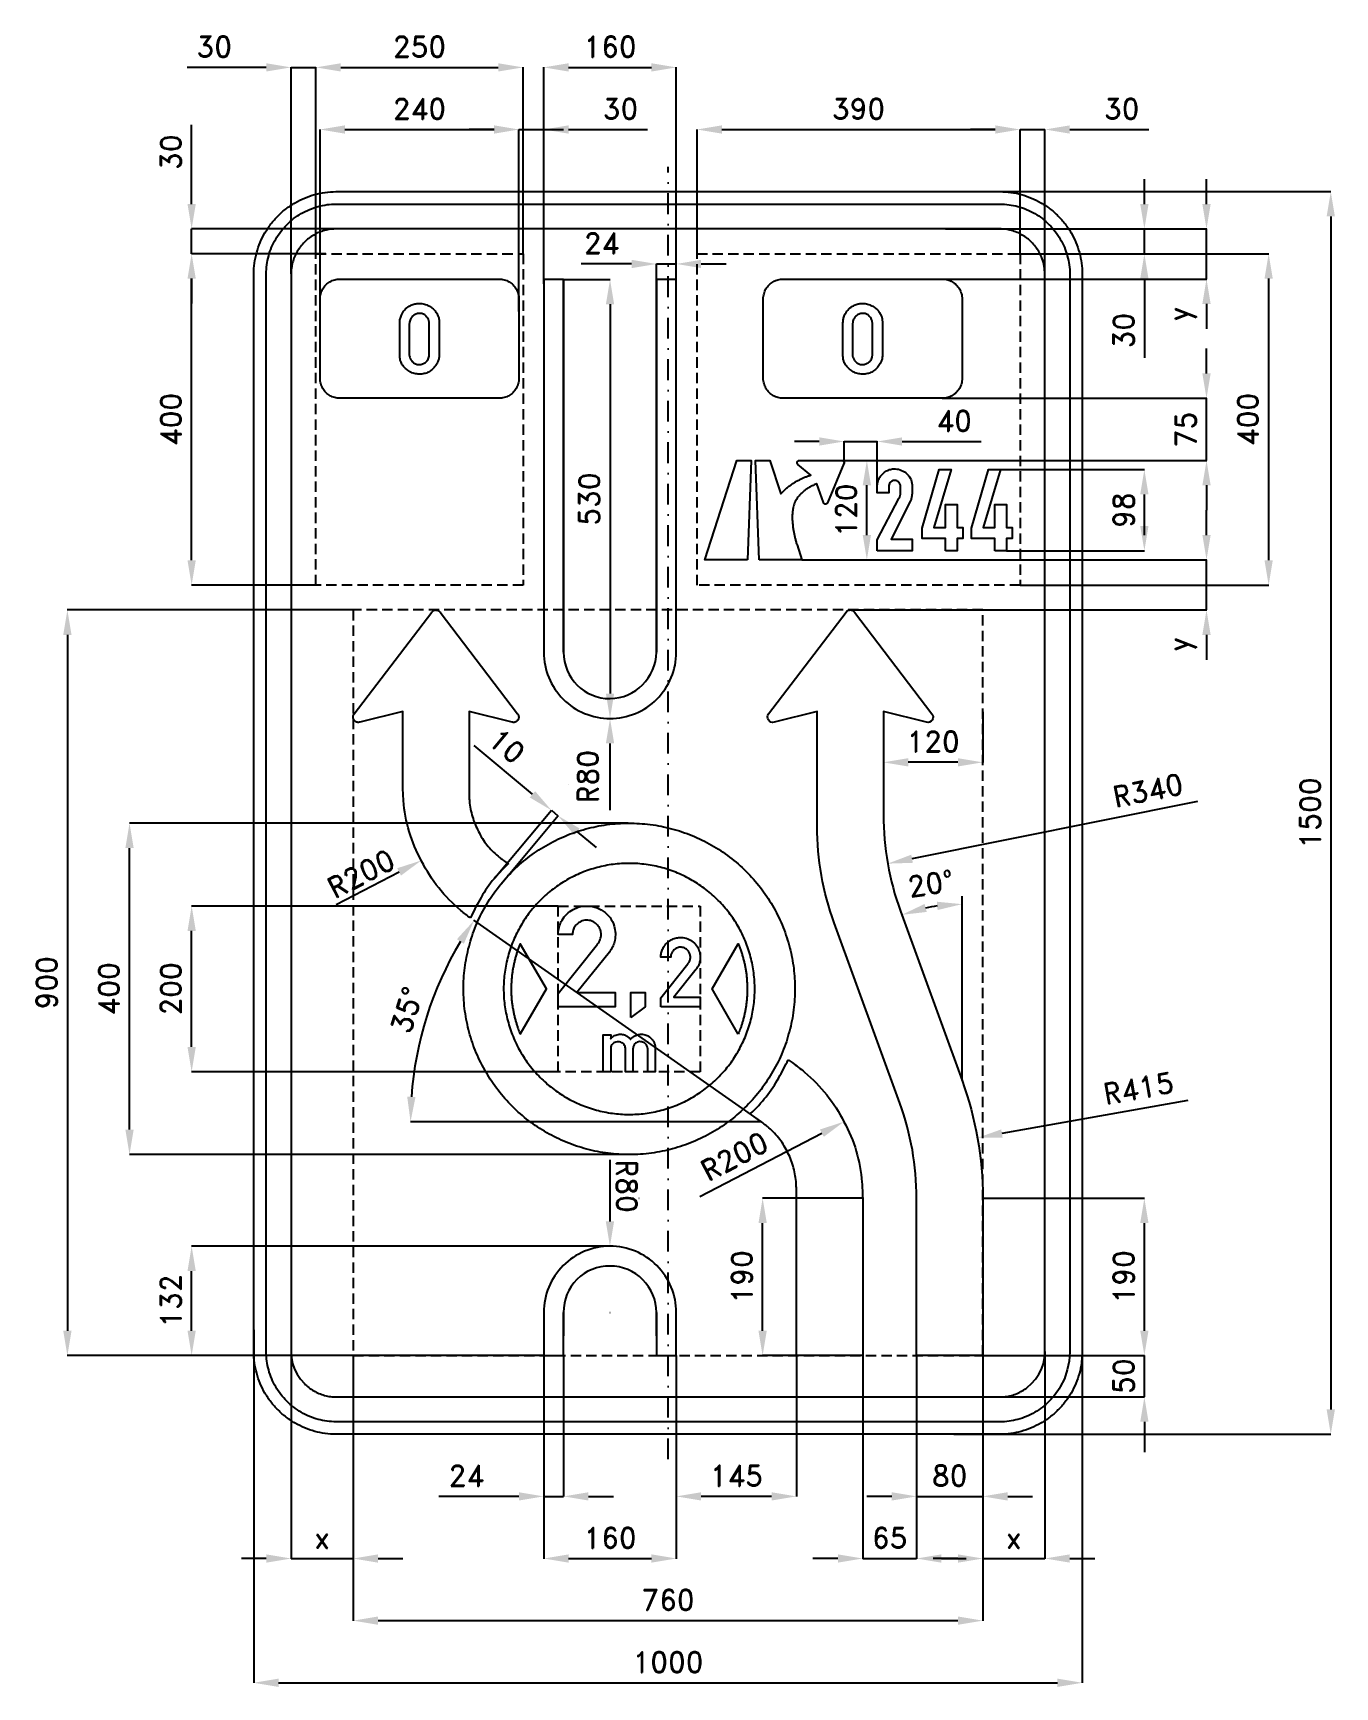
# Model space of a CAD drawing. Header units: millimetres. Extents: x -766 to 805, y -1055 to 941.
import ezdxf

# ---------------------------------------------------------------- set-up
doc = ezdxf.new("R2010")
doc.units = ezdxf.units.MM
doc.header["$LTSCALE"] = 5
doc.linetypes.add('ČERCHOVANÁX2', pattern=[2, 1, -0.5, 0, -0.5])
doc.linetypes.add('ČÁRKOVANÁX2', pattern=[1.5, 1, -0.5])
doc.layers.add('Kóty', color=2, linetype='Continuous')
doc.layers.add('Značka', color=7, linetype='Continuous')
doc.styles.get("Standard").update_dxf_attribs({"font": 'romand.shx', "height": 25})
doc.dimstyles.get("Standard").update_dxf_attribs({"dimtxt": 25, "dimasz": 30, "dimexe": 0.18, "dimexo": 0.0625, "dimgap": 12.5, "dimtad": 1, "dimdec": 0, "dimzin": 0, "dimdsep": 46, "dimtxsty": 'Standard', "dimcen": 0.09, "dimadec": 0, "dimazin": 0, "dimtfac": 1, "dimtdec": 0, "dimtofl": 0, "dimtmove": 0, "dimatfit": 3, "dimfxl": 1, "dimtolj": 1, "dimtzin": 0, "dimarcsym": 0})

msp = doc.modelspace()

# ---------------------------------------------------------------- texts
at = {"layer": 'Kóty', "ltscale": 2.5, "insert": (-80.1, 687.7), "char_height": 25, "attachment_point": 5}
msp.add_mtext('\\A1;24', dxfattribs=at)
at = {"layer": 'Kóty', "ltscale": 2.5, "char_height": 25, "attachment_point": 5}
for s, insert, rotation in [('\\A1;y', (620.8, 602.5), 90), ('\\A1;y', (620.8, 203.8), 90), ('\\A1;R80', (-96.9, 43.9), 90), ('\\A1;R200', (-370.5, -73.4), 27.2814), ('\\A1;20°', (317.1, -85.4), 8.6119), ('\\A1;R200', (80.2, -414.5), 27.5), ('\\A1;R80', (-49.6, -450.5), 270.0448), ('\\A1;50', (550, -679.9), 90)]:
    msp.add_mtext(s, dxfattribs=dict(at, insert=insert, rotation=rotation))

# ---------------------------------------------------------------- blocks, each defined once
blk = doc.blocks.new('*D1')
at = {"layer": 'Defpoints', "color": 0, "ltscale": 2.5, "transparency": 16777216}
for p in [(300, -655), (380, -655), (380, -825)]:
    blk.add_point(p, dxfattribs=at)
at = {"layer": 'Kóty', "color": 0, "lineweight": -2, "ltscale": 2.5, "transparency": 16777216}
for p, q in [((300, -655.1), (300, -825.2)), ((380, -655.1), (380, -825.2)), ((270, -825), (240, -825)), ((410, -825), (440, -825))]:
    blk.add_line(p, q, dxfattribs=at)
at = {"layer": 'Kóty', "color": 0, "ltscale": 2.5, "transparency": 16777216}
for points in [[(270, -820), (270, -830), (300, -825)], [(410, -820), (410, -830), (380, -825)]]:
    blk.add_solid(points, dxfattribs=at)
at = {"layer": 'Kóty', "color": 0, "ltscale": 2.5, "transparency": 16777216, "insert": (340, -800), "char_height": 25, "attachment_point": 5}
blk.add_mtext('\\A1;80', dxfattribs=at)
blk = doc.blocks.new('*D2')
at = {"layer": 'Defpoints', "color": 0, "ltscale": 2.5, "transparency": 16777216}
for p in [(380, -655), (455, -650), (455, -900)]:
    blk.add_point(p, dxfattribs=at)
at = {"layer": 'Kóty', "color": 0, "lineweight": -2, "ltscale": 2.5, "transparency": 16777216}
for p, q in [((380, -655.1), (380, -900.2)), ((455, -650.1), (455, -900.2)), ((350, -900), (320, -900)), ((485, -900), (515, -900))]:
    blk.add_line(p, q, dxfattribs=at)
at = {"layer": 'Kóty', "color": 0, "ltscale": 2.5, "transparency": 16777216}
for points in [[(350, -895), (350, -905), (380, -900)], [(485, -895), (485, -905), (455, -900)]]:
    blk.add_solid(points, dxfattribs=at)
at = {"layer": 'Kóty', "color": 0, "ltscale": 2.5, "transparency": 16777216, "insert": (417.5, -875), "char_height": 25, "attachment_point": 5}
blk.add_mtext('\\A1;x', dxfattribs=at)
blk = doc.blocks.new('*D3')
at = {"layer": 'Defpoints', "color": 0, "ltscale": 2.5, "transparency": 16777216}
for p in [(10, -655), (155, -655), (10, -825)]:
    blk.add_point(p, dxfattribs=at)
at = {"layer": 'Kóty', "color": 0, "lineweight": -2, "ltscale": 2.5, "transparency": 16777216}
for p, q in [((10, -655.1), (10, -825.2)), ((155, -655.1), (155, -825.2)), ((125, -825), (40, -825))]:
    blk.add_line(p, q, dxfattribs=at)
at = {"layer": 'Kóty', "color": 0, "ltscale": 2.5, "transparency": 16777216}
for points in [[(40, -820), (40, -830), (10, -825)], [(125, -820), (125, -830), (155, -825)]]:
    blk.add_solid(points, dxfattribs=at)
at = {"layer": 'Kóty', "color": 0, "ltscale": 2.5, "transparency": 16777216, "insert": (82.5, -800), "char_height": 25, "attachment_point": 5}
blk.add_mtext('\\A1;145', dxfattribs=at)
blk = doc.blocks.new('*D4')
at = {"layer": 'Defpoints', "color": 0, "ltscale": 2.5, "transparency": 16777216}
for p in [(235, -655), (300, -655), (300, -900)]:
    blk.add_point(p, dxfattribs=at)
at = {"layer": 'Kóty', "color": 0, "lineweight": -2, "ltscale": 2.5, "transparency": 16777216}
for p, q in [((235, -655.1), (235, -900.2)), ((300, -655.1), (300, -900.2)), ((205, -900), (175, -900)), ((330, -900), (360, -900))]:
    blk.add_line(p, q, dxfattribs=at)
at = {"layer": 'Kóty', "color": 0, "ltscale": 2.5, "transparency": 16777216}
for points in [[(205, -895), (205, -905), (235, -900)], [(330, -895), (330, -905), (300, -900)]]:
    blk.add_solid(points, dxfattribs=at)
at = {"layer": 'Kóty', "color": 0, "ltscale": 2.5, "transparency": 16777216, "insert": (267.5, -875), "char_height": 25, "attachment_point": 5}
blk.add_mtext('\\A1;65', dxfattribs=at)
blk = doc.blocks.new('*D5')
at = {"layer": 'Defpoints', "color": 0, "ltscale": 2.5, "transparency": 16777216}
for p in [(-150, -655), (-126, -655), (-150, -825)]:
    blk.add_point(p, dxfattribs=at)
at = {"layer": 'Kóty', "color": 0, "lineweight": -2, "ltscale": 2.5, "transparency": 16777216}
for p, q in [((-150, -655.1), (-150, -825.2)), ((-126, -655.1), (-126, -825.2)), ((-180, -825), (-276.7, -825)), ((-96, -825), (-66, -825))]:
    blk.add_line(p, q, dxfattribs=at)
at = {"layer": 'Kóty', "color": 0, "ltscale": 2.5, "transparency": 16777216}
for points in [[(-180, -820), (-180, -830), (-150, -825)], [(-96, -820), (-96, -830), (-126, -825)]]:
    blk.add_solid(points, dxfattribs=at)
at = {"layer": 'Kóty', "color": 0, "ltscale": 2.5, "transparency": 16777216, "insert": (-243.4, -800), "char_height": 25, "attachment_point": 5}
blk.add_mtext('\\A1;24', dxfattribs=at)
blk = doc.blocks.new('*D6')
at = {"layer": 'Defpoints', "color": 0, "ltscale": 2.5, "transparency": 16777216}
for p in [(-150, -655.1), (10, -655.1), (10, -900)]:
    blk.add_point(p, dxfattribs=at)
at = {"layer": 'Kóty', "color": 0, "lineweight": -2, "ltscale": 2.5, "transparency": 16777216}
for p, q in [((-150, -655.1), (-150, -900.2)), ((10, -655.1), (10, -900.2)), ((-120, -900), (-20, -900))]:
    blk.add_line(p, q, dxfattribs=at)
at = {"layer": 'Kóty', "color": 0, "ltscale": 2.5, "transparency": 16777216}
for points in [[(-120, -895), (-120, -905), (-150, -900)], [(-20, -895), (-20, -905), (10, -900)]]:
    blk.add_solid(points, dxfattribs=at)
at = {"layer": 'Kóty', "color": 0, "ltscale": 2.5, "transparency": 16777216, "insert": (-70, -875), "char_height": 25, "attachment_point": 5}
blk.add_mtext('\\A1;160', dxfattribs=at)
blk = doc.blocks.new('*D7')
at = {"layer": 'Defpoints', "color": 0, "ltscale": 2.5, "transparency": 16777216}
for p in [(-575, -523), (-70, -523), (-150, -655)]:
    blk.add_point(p, dxfattribs=at)
at = {"layer": 'Kóty', "color": 0, "lineweight": -2, "ltscale": 2.5, "transparency": 16777216}
for p, q in [((-70.1, -523), (-575.2, -523)), ((-575, -625), (-575, -553)), ((-150.1, -655), (-575.2, -655))]:
    blk.add_line(p, q, dxfattribs=at)
at = {"layer": 'Kóty', "color": 0, "ltscale": 2.5, "transparency": 16777216}
for points in [[(-580, -553), (-570, -553), (-575, -523)], [(-580, -625), (-570, -625), (-575, -655)]]:
    blk.add_solid(points, dxfattribs=at)
at = {"layer": 'Kóty', "color": 0, "ltscale": 2.5, "transparency": 16777216, "insert": (-600, -589), "char_height": 25, "attachment_point": 5, "rotation": 90}
blk.add_mtext('\\A1;132', dxfattribs=at)
blk = doc.blocks.new('*D8')
at = {"layer": 'Defpoints', "color": 0, "ltscale": 2.5, "transparency": 16777216}
for p in [(-380, -655), (380, -655), (380, -975)]:
    blk.add_point(p, dxfattribs=at)
at = {"layer": 'Kóty', "color": 0, "lineweight": -2, "ltscale": 2.5, "transparency": 16777216}
for p, q in [((-380, -655.1), (-380, -975.2)), ((380, -655.1), (380, -975.2)), ((-350, -975), (350, -975))]:
    blk.add_line(p, q, dxfattribs=at)
at = {"layer": 'Kóty', "color": 0, "ltscale": 2.5, "transparency": 16777216}
for points in [[(-350, -970), (-350, -980), (-380, -975)], [(350, -970), (350, -980), (380, -975)]]:
    blk.add_solid(points, dxfattribs=at)
at = {"layer": 'Kóty', "color": 0, "ltscale": 2.5, "transparency": 16777216, "insert": (0, -950), "char_height": 25, "attachment_point": 5}
blk.add_mtext('\\A1;760', dxfattribs=at)
blk = doc.blocks.new('*D9')
at = {"layer": 'Defpoints', "color": 0, "ltscale": 2.5, "transparency": 16777216}
for p in [(-500, -624), (500, -624), (500, -1050)]:
    blk.add_point(p, dxfattribs=at)
at = {"layer": 'Kóty', "color": 0, "lineweight": -2, "ltscale": 2.5, "transparency": 16777216}
for p, q in [((-500, -624), (-500, -1050.2)), ((500, -624), (500, -1050.2)), ((-470, -1050), (470, -1050))]:
    blk.add_line(p, q, dxfattribs=at)
at = {"layer": 'Kóty', "color": 0, "ltscale": 2.5, "transparency": 16777216}
for points in [[(-470, -1045), (-470, -1055), (-500, -1050)], [(470, -1045), (470, -1055), (500, -1050)]]:
    blk.add_solid(points, dxfattribs=at)
at = {"layer": 'Kóty', "color": 0, "ltscale": 2.5, "transparency": 16777216, "insert": (0, -1025), "char_height": 25, "attachment_point": 5}
blk.add_mtext('\\A1;1000', dxfattribs=at)
blk = doc.blocks.new('*D10')
at = {"layer": 'Defpoints', "color": 0, "ltscale": 2.5, "transparency": 16777216}
for p in [(380, -465), (575, -465), (380, -655)]:
    blk.add_point(p, dxfattribs=at)
at = {"layer": 'Kóty', "color": 0, "lineweight": -2, "ltscale": 2.5, "transparency": 16777216}
for p, q in [((380, -465), (575.2, -465)), ((575, -625), (575, -495)), ((380, -655), (575.2, -655))]:
    blk.add_line(p, q, dxfattribs=at)
at = {"layer": 'Kóty', "color": 0, "ltscale": 2.5, "transparency": 16777216}
for points in [[(570, -495), (580, -495), (575, -465)], [(570, -625), (580, -625), (575, -655)]]:
    blk.add_solid(points, dxfattribs=at)
at = {"layer": 'Kóty', "color": 0, "ltscale": 2.5, "transparency": 16777216, "insert": (550, -560), "char_height": 25, "attachment_point": 5, "rotation": 90}
blk.add_mtext('\\A1;190', dxfattribs=at)
blk = doc.blocks.new('*D11')
at = {"layer": 'Defpoints', "color": 0, "ltscale": 2.5, "transparency": 16777216}
for p in [(114.2, -465), (235, -465), (235, -655.1)]:
    blk.add_point(p, dxfattribs=at)
at = {"layer": 'Kóty', "color": 0, "lineweight": -2, "ltscale": 2.5, "transparency": 16777216}
for p, q in [((234.9, -465), (114, -465)), ((114.2, -625.1), (114.2, -495)), ((234.9, -655.1), (114, -655.1))]:
    blk.add_line(p, q, dxfattribs=at)
at = {"layer": 'Kóty', "color": 0, "ltscale": 2.5, "transparency": 16777216}
for points in [[(109.2, -495), (119.2, -495), (114.2, -465)], [(109.2, -625.1), (119.2, -625.1), (114.2, -655.1)]]:
    blk.add_solid(points, dxfattribs=at)
at = {"layer": 'Kóty', "color": 0, "ltscale": 2.5, "transparency": 16777216, "insert": (89.2, -560), "char_height": 25, "attachment_point": 5, "rotation": 90}
blk.add_mtext('\\A1;190', dxfattribs=at)
blk = doc.blocks.new('*D12')
at = {"layer": 'Defpoints', "color": 0, "ltscale": 2.5, "transparency": 16777216}
for p in [(-180, 825), (-420, 605.4), (-180, 605.4)]:
    blk.add_point(p, dxfattribs=at)
at = {"layer": 'Kóty', "color": 0, "lineweight": -2, "ltscale": 2.5, "transparency": 16777216}
for p, q in [((-420, 605.5), (-420, 825.2)), ((-390, 825), (-210, 825)), ((-180, 605.5), (-180, 825.2))]:
    blk.add_line(p, q, dxfattribs=at)
at = {"layer": 'Kóty', "color": 0, "ltscale": 2.5, "transparency": 16777216}
for points in [[(-390, 830), (-390, 820), (-420, 825)], [(-210, 830), (-210, 820), (-180, 825)]]:
    blk.add_solid(points, dxfattribs=at)
at = {"layer": 'Kóty', "color": 0, "ltscale": 2.5, "transparency": 16777216, "insert": (-300, 850), "char_height": 25, "attachment_point": 5}
blk.add_mtext('\\A1;240', dxfattribs=at)
blk = doc.blocks.new('*D13')
at = {"layer": 'Defpoints', "color": 0, "ltscale": 2.5, "transparency": 16777216}
for p in [(-175, 900), (-425, 675), (-175, 675)]:
    blk.add_point(p, dxfattribs=at)
at = {"layer": 'Kóty', "color": 0, "lineweight": -2, "ltscale": 2.5, "transparency": 16777216}
for p, q in [((-425, 675.0625), (-425, 900.18)), ((-395, 900), (-205, 900)), ((-175, 675.0625), (-175, 900.18))]:
    blk.add_line(p, q, dxfattribs=at)
at = {"layer": 'Kóty', "color": 0, "ltscale": 2.5, "transparency": 16777216}
for points in [[(-395, 905), (-395, 895), (-425, 900)], [(-205, 905), (-205, 895), (-175, 900)]]:
    blk.add_solid(points, dxfattribs=at)
at = {"layer": 'Kóty', "color": 0, "ltscale": 2.5, "transparency": 16777216, "insert": (-300, 925), "char_height": 25, "attachment_point": 5}
blk.add_mtext('\\A1;250', dxfattribs=at)
blk = doc.blocks.new('*D14')
at = {"layer": 'Defpoints', "color": 0, "ltscale": 2.5, "transparency": 16777216}
for p in [(-455, 900), (-425, 675), (-455, 650.7)]:
    blk.add_point(p, dxfattribs=at)
at = {"layer": 'Kóty', "color": 0, "lineweight": -2, "ltscale": 2.5, "transparency": 16777216}
for p, q in [((-485, 900), (-580.5, 900)), ((-455, 650.8), (-455, 900.2)), ((-425, 675.1), (-425, 900.2)), ((-395, 900), (-365, 900))]:
    blk.add_line(p, q, dxfattribs=at)
at = {"layer": 'Kóty', "color": 0, "ltscale": 2.5, "transparency": 16777216}
for points in [[(-485, 905), (-485, 895), (-455, 900)], [(-395, 905), (-395, 895), (-425, 900)]]:
    blk.add_solid(points, dxfattribs=at)
at = {"layer": 'Kóty', "color": 0, "ltscale": 2.5, "transparency": 16777216, "insert": (-547.7, 925), "char_height": 25, "attachment_point": 5}
blk.add_mtext('\\A1;30', dxfattribs=at)
blk = doc.blocks.new('*D15')
at = {"layer": 'Defpoints', "color": 0, "ltscale": 2.5, "transparency": 16777216}
for p in [(-575, 675), (-425, 675), (-425, 275)]:
    blk.add_point(p, dxfattribs=at)
at = {"layer": 'Kóty', "color": 0, "lineweight": -2, "ltscale": 2.5, "transparency": 16777216}
for p, q in [((-425.0625, 675), (-575.18, 675)), ((-575, 305), (-575, 645)), ((-425.0625, 275), (-575.18, 275))]:
    blk.add_line(p, q, dxfattribs=at)
at = {"layer": 'Kóty', "color": 0, "ltscale": 2.5, "transparency": 16777216}
for points in [[(-580, 645), (-570, 645), (-575, 675)], [(-580, 305), (-570, 305), (-575, 275)]]:
    blk.add_solid(points, dxfattribs=at)
at = {"layer": 'Kóty', "color": 0, "ltscale": 2.5, "transparency": 16777216, "insert": (-600, 475), "char_height": 25, "attachment_point": 5, "rotation": 90}
blk.add_mtext('\\A1;400', dxfattribs=at)
blk = doc.blocks.new('*D16')
at = {"layer": 'Defpoints', "color": 0, "ltscale": 2.5, "transparency": 16777216}
for p in [(425, 825), (35, 675), (425, 675)]:
    blk.add_point(p, dxfattribs=at)
at = {"layer": 'Kóty', "color": 0, "lineweight": -2, "ltscale": 2.5, "transparency": 16777216}
for p, q in [((35, 675.0625), (35, 825.18)), ((65, 825), (395, 825)), ((425, 675.0625), (425, 825.18))]:
    blk.add_line(p, q, dxfattribs=at)
at = {"layer": 'Kóty', "color": 0, "ltscale": 2.5, "transparency": 16777216}
for points in [[(65, 830), (65, 820), (35, 825)], [(395, 830), (395, 820), (425, 825)]]:
    blk.add_solid(points, dxfattribs=at)
at = {"layer": 'Kóty', "color": 0, "ltscale": 2.5, "transparency": 16777216, "insert": (230, 850), "char_height": 25, "attachment_point": 5}
blk.add_mtext('\\A1;390', dxfattribs=at)
blk = doc.blocks.new('*D17')
at = {"layer": 'Defpoints', "color": 0, "ltscale": 2.5, "transparency": 16777216}
for p in [(455, 825), (425, 675), (455, 650)]:
    blk.add_point(p, dxfattribs=at)
at = {"layer": 'Kóty', "color": 0, "lineweight": -2, "ltscale": 2.5, "transparency": 16777216}
for p, q in [((395, 825), (365, 825)), ((425, 675.1), (425, 825.2)), ((455, 650.1), (455, 825.2)), ((485, 825), (580.5, 825))]:
    blk.add_line(p, q, dxfattribs=at)
at = {"layer": 'Kóty', "color": 0, "ltscale": 2.5, "transparency": 16777216}
for points in [[(395, 830), (395, 820), (425, 825)], [(485, 830), (485, 820), (455, 825)]]:
    blk.add_solid(points, dxfattribs=at)
at = {"layer": 'Kóty', "color": 0, "ltscale": 2.5, "transparency": 16777216, "insert": (547.7, 850), "char_height": 25, "attachment_point": 5}
blk.add_mtext('\\A1;30', dxfattribs=at)
blk = doc.blocks.new('*D18')
at = {"layer": 'Defpoints', "color": 0, "ltscale": 2.5, "transparency": 16777216}
for p in [(394, 414.5), (575, 414.5), (408.4, 316.5)]:
    blk.add_point(p, dxfattribs=at)
at = {"layer": 'Kóty', "color": 0, "lineweight": -2, "ltscale": 2.5, "transparency": 16777216}
for p, q in [((394.1, 414.5), (575.2, 414.5)), ((575, 346.5), (575, 384.5)), ((408.5, 316.5), (575.2, 316.5))]:
    blk.add_line(p, q, dxfattribs=at)
at = {"layer": 'Kóty', "color": 0, "ltscale": 2.5, "transparency": 16777216}
for points in [[(570, 384.5), (580, 384.5), (575, 414.5)], [(570, 346.5), (580, 346.5), (575, 316.5)]]:
    blk.add_solid(points, dxfattribs=at)
at = {"layer": 'Kóty', "color": 0, "ltscale": 2.5, "transparency": 16777216, "insert": (550, 365.5), "char_height": 25, "attachment_point": 5, "rotation": 90}
blk.add_mtext('\\A1;98', dxfattribs=at)
blk = doc.blocks.new('*D19')
at = {"layer": 'Defpoints', "color": 0, "ltscale": 2.5, "transparency": 16777216}
for p in [(331, 500.5), (650, 500.5), (209.9, 425.5)]:
    blk.add_point(p, dxfattribs=at)
at = {"layer": 'Kóty', "color": 0, "lineweight": -2, "ltscale": 2.5, "transparency": 16777216}
for p, q in [((650, 530.5), (650, 560.5)), ((331.1, 500.5), (650.2, 500.5)), ((210, 425.5), (650.2, 425.5)), ((650, 395.5), (650, 365.5))]:
    blk.add_line(p, q, dxfattribs=at)
at = {"layer": 'Kóty', "color": 0, "ltscale": 2.5, "transparency": 16777216}
for points in [[(645, 530.5), (655, 530.5), (650, 500.5)], [(645, 395.5), (655, 395.5), (650, 425.5)]]:
    blk.add_solid(points, dxfattribs=at)
at = {"layer": 'Kóty', "color": 0, "ltscale": 2.5, "transparency": 16777216, "insert": (625, 463), "char_height": 25, "attachment_point": 5, "rotation": 90}
blk.add_mtext('\\A1;75', dxfattribs=at)
blk = doc.blocks.new('*D20')
at = {"layer": 'Defpoints', "color": 0, "ltscale": 2.5, "transparency": 16777216}
for p in [(425, 675), (425, 275), (725, 275)]:
    blk.add_point(p, dxfattribs=at)
at = {"layer": 'Kóty', "color": 0, "lineweight": -2, "ltscale": 2.5, "transparency": 16777216}
for p, q in [((425.0625, 675), (725.18, 675)), ((725, 645), (725, 305)), ((425.0625, 275), (725.18, 275))]:
    blk.add_line(p, q, dxfattribs=at)
at = {"layer": 'Kóty', "color": 0, "ltscale": 2.5, "transparency": 16777216}
for points in [[(720, 645), (730, 645), (725, 675)], [(720, 305), (730, 305), (725, 275)]]:
    blk.add_solid(points, dxfattribs=at)
at = {"layer": 'Kóty', "color": 0, "ltscale": 2.5, "transparency": 16777216, "insert": (700, 475), "char_height": 25, "attachment_point": 5, "rotation": 90}
blk.add_mtext('\\A1;400', dxfattribs=at)
blk = doc.blocks.new('*D21')
at = {"layer": 'Defpoints', "color": 0, "ltscale": 2.5, "transparency": 16777216}
for p in [(252.6, 448.4), (212.6, 423), (252.6, 386.3)]:
    blk.add_point(p, dxfattribs=at)
at = {"layer": 'Kóty', "color": 0, "lineweight": -2, "ltscale": 2.5, "transparency": 16777216}
for p, q in [((182.6, 448.4), (152.6, 448.4)), ((212.6, 423.1), (212.6, 448.6)), ((252.6, 386.4), (252.6, 448.6)), ((282.6, 448.4), (378.1, 448.4))]:
    blk.add_line(p, q, dxfattribs=at)
at = {"layer": 'Kóty', "color": 0, "ltscale": 2.5, "transparency": 16777216}
for points in [[(182.6, 453.4), (182.6, 443.4), (212.6, 448.4)], [(282.6, 453.4), (282.6, 443.4), (252.6, 448.4)]]:
    blk.add_solid(points, dxfattribs=at)
at = {"layer": 'Kóty', "color": 0, "ltscale": 2.5, "transparency": 16777216, "insert": (345.4, 473.4), "char_height": 25, "attachment_point": 5}
blk.add_mtext('\\A1;40', dxfattribs=at)
blk = doc.blocks.new('*D22')
at = {"layer": 'Defpoints', "color": 0, "ltscale": 2.5, "transparency": 16777216}
for p in [(-126, 644), (-70, 114), (-70, 114)]:
    blk.add_point(p, dxfattribs=at)
at = {"layer": 'Kóty', "color": 0, "lineweight": -2, "ltscale": 2.5, "transparency": 16777216}
for p, q in [((-126, 644), (-69.9, 644)), ((-70, 614), (-70, 144)), ((-70.1, 114), (-70.2, 114))]:
    blk.add_line(p, q, dxfattribs=at)
at = {"layer": 'Kóty', "color": 0, "ltscale": 2.5, "transparency": 16777216}
for points in [[(-75, 614), (-65, 614), (-70, 644)], [(-75, 144), (-65, 144), (-70, 114)]]:
    blk.add_solid(points, dxfattribs=at)
at = {"layer": 'Kóty', "color": 0, "ltscale": 2.5, "transparency": 16777216, "insert": (-95, 379), "char_height": 25, "attachment_point": 5, "rotation": 90}
blk.add_mtext('\\A1;530', dxfattribs=at)
blk = doc.blocks.new('*D23')
at = {"layer": 'Defpoints', "color": 0, "ltscale": 2.5, "transparency": 16777216}
for p in [(10, 900), (-150, 644), (10, 644)]:
    blk.add_point(p, dxfattribs=at)
at = {"layer": 'Kóty', "color": 0, "lineweight": -2, "ltscale": 2.5, "transparency": 16777216}
for p, q in [((-150, 644.1), (-150, 900.2)), ((-120, 900), (-20, 900)), ((10, 644.1), (10, 900.2))]:
    blk.add_line(p, q, dxfattribs=at)
at = {"layer": 'Kóty', "color": 0, "ltscale": 2.5, "transparency": 16777216}
for points in [[(-120, 905), (-120, 895), (-150, 900)], [(-20, 905), (-20, 895), (10, 900)]]:
    blk.add_solid(points, dxfattribs=at)
at = {"layer": 'Kóty', "color": 0, "ltscale": 2.5, "transparency": 16777216, "insert": (-70, 925), "char_height": 25, "attachment_point": 5}
blk.add_mtext('\\A1;160', dxfattribs=at)
blk = doc.blocks.new('*D24')
at = {"layer": 'Defpoints', "color": 0, "ltscale": 2.5, "transparency": 16777216}
for p in [(-650, -12.4), (-48, -12.4), (-36.4, -412.2)]:
    blk.add_point(p, dxfattribs=at)
at = {"layer": 'Kóty', "color": 0, "lineweight": -2, "ltscale": 2.5, "transparency": 16777216}
for p, q in [((-48, -12.4), (-650.2, -12.4)), ((-650, -382.2), (-650, -42.4)), ((-36.4, -412.2), (-650.2, -412.2))]:
    blk.add_line(p, q, dxfattribs=at)
at = {"layer": 'Kóty', "color": 0, "ltscale": 2.5, "transparency": 16777216}
for points in [[(-655, -42.4), (-645, -42.4), (-650, -12.4)], [(-655, -382.2), (-645, -382.2), (-650, -412.2)]]:
    blk.add_solid(points, dxfattribs=at)
at = {"layer": 'Kóty', "color": 0, "ltscale": 2.5, "transparency": 16777216, "insert": (-675, -212.3), "char_height": 25, "attachment_point": 5, "rotation": 90}
blk.add_mtext('\\A1;400', dxfattribs=at)
blk = doc.blocks.new('*D25')
at = {"layer": 'Defpoints', "color": 0, "ltscale": 2.5, "transparency": 16777216}
for p in [(386.5, 750), (345.2, -750), (800, -750)]:
    blk.add_point(p, dxfattribs=at)
at = {"layer": 'Kóty', "color": 0, "lineweight": -2, "ltscale": 2.5, "transparency": 16777216}
for p, q in [((386.5, 750), (800.2, 750)), ((800, 720), (800, -720)), ((345.2, -750), (800.2, -750))]:
    blk.add_line(p, q, dxfattribs=at)
at = {"layer": 'Kóty', "color": 0, "ltscale": 2.5, "transparency": 16777216}
for points in [[(795, 720), (805, 720), (800, 750)], [(795, -720), (805, -720), (800, -750)]]:
    blk.add_solid(points, dxfattribs=at)
at = {"layer": 'Kóty', "color": 0, "ltscale": 2.5, "transparency": 16777216, "insert": (775, 0), "char_height": 25, "attachment_point": 5, "rotation": 90}
blk.add_mtext('\\A1;1500', dxfattribs=at)
blk = doc.blocks.new('*D26')
at = {"layer": 'Defpoints', "color": 0, "ltscale": 2.5, "transparency": 16777216}
for p in [(373.5, -392.2), (-35, -465)]:
    blk.add_point(p, dxfattribs=at)
at = {"layer": 'Kóty', "color": 0, "lineweight": -2, "ltscale": 2.5, "transparency": 16777216}
for p, q in [((627.3, -347), (403.1, -387)), ((-35.1, -465), (-34.9, -465)), ((-35, -465.1), (-35, -464.9))]:
    blk.add_line(p, q, dxfattribs=at)
at = {"layer": 'Kóty', "color": 0, "ltscale": 2.5, "transparency": 16777216}
blk.add_solid([(402.2, -382), (403.9, -391.9), (373.5, -392.2)], dxfattribs=at)
at = {"layer": 'Kóty', "color": 0, "ltscale": 2.5, "transparency": 16777216, "insert": (567.8, -332.2), "char_height": 25, "attachment_point": 5, "rotation": 10.0997}
blk.add_mtext('\\A1;R415', dxfattribs=at)
blk = doc.blocks.new('*D27')
at = {"layer": 'Defpoints', "color": 0, "ltscale": 2.5, "transparency": 16777216}
for p in [(598.5, 5.7), (265.1, -61.2)]:
    blk.add_point(p, dxfattribs=at)
at = {"layer": 'Kóty', "color": 0, "lineweight": -2, "ltscale": 2.5, "transparency": 16777216}
blk.add_line((639.1, 13.8), (294.5, -55.3), dxfattribs=at)
at = {"layer": 'Kóty', "color": 0, "ltscale": 2.5, "transparency": 16777216}
blk.add_solid([(293.6, -50.4), (295.5, -60.2), (265.1, -61.2)], dxfattribs=at)
at = {"layer": 'Kóty', "color": 0, "ltscale": 2.5, "transparency": 16777216, "insert": (579.3, 27.3), "char_height": 25, "attachment_point": 5, "rotation": 11.3508}
blk.add_mtext('\\A1;R340', dxfattribs=at)
blk = doc.blocks.new('*D28')
at = {"layer": 'Defpoints', "color": 0, "ltscale": 2.5, "transparency": 16777216}
for p in [(-575, -112.4), (-132.5, -112.4), (-132.5, -312.4)]:
    blk.add_point(p, dxfattribs=at)
at = {"layer": 'Kóty', "color": 0, "lineweight": -2, "ltscale": 2.5, "transparency": 16777216}
for p, q in [((-132.6, -112.4), (-575.2, -112.4)), ((-575, -282.4), (-575, -142.4)), ((-132.6, -312.4), (-575.2, -312.4))]:
    blk.add_line(p, q, dxfattribs=at)
at = {"layer": 'Kóty', "color": 0, "ltscale": 2.5, "transparency": 16777216}
for points in [[(-580, -142.4), (-570, -142.4), (-575, -112.4)], [(-580, -282.4), (-570, -282.4), (-575, -312.4)]]:
    blk.add_solid(points, dxfattribs=at)
at = {"layer": 'Kóty', "color": 0, "ltscale": 2.5, "transparency": 16777216, "insert": (-600, -212.4), "char_height": 25, "attachment_point": 5, "rotation": 90}
blk.add_mtext('\\A1;200', dxfattribs=at)
blk = doc.blocks.new('*D29')
at = {"layer": 'Defpoints', "color": 0, "ltscale": 2.5, "transparency": 16777216}
for p in [(-455, -625.5), (-380, -655.1), (-455, -900)]:
    blk.add_point(p, dxfattribs=at)
at = {"layer": 'Kóty', "color": 0, "lineweight": -2, "ltscale": 2.5, "transparency": 16777216}
for p, q in [((-455, -625.6), (-455, -900.2)), ((-380, -655.2), (-380, -900.2)), ((-485, -900), (-515, -900)), ((-350, -900), (-320, -900))]:
    blk.add_line(p, q, dxfattribs=at)
at = {"layer": 'Kóty', "color": 0, "ltscale": 2.5, "transparency": 16777216}
for points in [[(-485, -895), (-485, -905), (-455, -900)], [(-350, -895), (-350, -905), (-380, -900)]]:
    blk.add_solid(points, dxfattribs=at)
at = {"layer": 'Kóty', "color": 0, "ltscale": 2.5, "transparency": 16777216, "insert": (-417.5, -875), "char_height": 25, "attachment_point": 5}
blk.add_mtext('\\A1;x', dxfattribs=at)
blk = doc.blocks.new('*D30')
at = {"layer": 'Defpoints', "color": 0, "ltscale": 2.5, "transparency": 16777216}
for p in [(-380, 245), (-725, -655), (-380, -655)]:
    blk.add_point(p, dxfattribs=at)
at = {"layer": 'Kóty', "color": 0, "lineweight": -2, "ltscale": 2.5, "transparency": 16777216}
for p, q in [((-380.1, 245), (-725.2, 245)), ((-725, 215), (-725, -625)), ((-380.1, -655), (-725.2, -655))]:
    blk.add_line(p, q, dxfattribs=at)
at = {"layer": 'Kóty', "color": 0, "ltscale": 2.5, "transparency": 16777216}
for points in [[(-730, 215), (-720, 215), (-725, 245)], [(-730, -625), (-720, -625), (-725, -655)]]:
    blk.add_solid(points, dxfattribs=at)
at = {"layer": 'Kóty', "color": 0, "ltscale": 2.5, "transparency": 16777216, "insert": (-750, -205), "char_height": 25, "attachment_point": 5, "rotation": 90}
blk.add_mtext('\\A1;900', dxfattribs=at)
blk = doc.blocks.new('*D31')
at = {"layer": 'Defpoints', "color": 0, "ltscale": 2.5, "transparency": 16777216}
for p in [(212.6, 425.5), (240, 425.5), (161.4, 305.5)]:
    blk.add_point(p, dxfattribs=at)
at = {"layer": 'Kóty', "color": 0, "lineweight": -2, "ltscale": 2.5, "transparency": 16777216}
for p, q in [((212.7, 425.5), (240.2, 425.5)), ((240, 335.5), (240, 395.5)), ((161.5, 305.5), (240.2, 305.5))]:
    blk.add_line(p, q, dxfattribs=at)
at = {"layer": 'Kóty', "color": 0, "ltscale": 2.5, "transparency": 16777216}
for points in [[(235, 395.5), (245, 395.5), (240, 425.5)], [(235, 335.5), (245, 335.5), (240, 305.5)]]:
    blk.add_solid(points, dxfattribs=at)
at = {"layer": 'Kóty', "color": 0, "ltscale": 2.5, "transparency": 16777216, "insert": (215, 365.5), "char_height": 25, "attachment_point": 5, "rotation": 90}
blk.add_mtext('\\A1;120', dxfattribs=at)
blk = doc.blocks.new('*D32')
at = {"layer": 'Defpoints', "color": 0, "ltscale": 2.5, "transparency": 16777216}
for p in [(260, 122.4), (380, 122.2), (260, 61.1)]:
    blk.add_point(p, dxfattribs=at)
at = {"layer": 'Kóty', "color": 0, "lineweight": -2, "ltscale": 2.5, "transparency": 16777216}
for p, q in [((260, 122.3), (260, 60.9)), ((380, 122.1), (380, 60.9)), ((350, 61.1), (290, 61.1))]:
    blk.add_line(p, q, dxfattribs=at)
at = {"layer": 'Kóty', "color": 0, "ltscale": 2.5, "transparency": 16777216}
for points in [[(290, 66.1), (290, 56.1), (260, 61.1)], [(350, 66.1), (350, 56.1), (380, 61.1)]]:
    blk.add_solid(points, dxfattribs=at)
at = {"layer": 'Kóty', "color": 0, "ltscale": 2.5, "transparency": 16777216, "insert": (320, 86.1), "char_height": 25, "attachment_point": 5}
blk.add_mtext('\\A1;120', dxfattribs=at)
blk = doc.blocks.new('*D33')
at = {"layer": 'Defpoints', "color": 0, "ltscale": 2.5, "transparency": 16777216}
for p in [(-575, 705), (-400.4, 705), (-412.8, 675)]:
    blk.add_point(p, dxfattribs=at)
at = {"layer": 'Kóty', "color": 0, "lineweight": -2, "ltscale": 2.5, "transparency": 16777216}
for p, q in [((-575, 735), (-575, 830.5)), ((-400.5, 705), (-575.2, 705)), ((-412.9, 675), (-575.2, 675)), ((-575, 645), (-575, 615))]:
    blk.add_line(p, q, dxfattribs=at)
at = {"layer": 'Kóty', "color": 0, "ltscale": 2.5, "transparency": 16777216}
for points in [[(-580, 735), (-570, 735), (-575, 705)], [(-580, 645), (-570, 645), (-575, 675)]]:
    blk.add_solid(points, dxfattribs=at)
at = {"layer": 'Kóty', "color": 0, "ltscale": 2.5, "transparency": 16777216, "insert": (-600, 797.7), "char_height": 25, "attachment_point": 5, "rotation": 90}
blk.add_mtext('\\A1;30', dxfattribs=at)
blk = doc.blocks.new('*D34')
at = {"layer": 'Defpoints', "color": 0, "ltscale": 2.5, "transparency": 16777216}
for p in [(-150, 825), (-150, 638.9), (-180, 610.8)]:
    blk.add_point(p, dxfattribs=at)
at = {"layer": 'Kóty', "color": 0, "lineweight": -2, "ltscale": 2.5, "transparency": 16777216}
for p, q in [((-210, 825), (-240, 825)), ((-180, 610.8), (-180, 825.2)), ((-150, 638.9), (-150, 825.2)), ((-120, 825), (-24.6, 825))]:
    blk.add_line(p, q, dxfattribs=at)
at = {"layer": 'Kóty', "color": 0, "ltscale": 2.5, "transparency": 16777216}
for points in [[(-210, 830), (-210, 820), (-180, 825)], [(-120, 830), (-120, 820), (-150, 825)]]:
    blk.add_solid(points, dxfattribs=at)
at = {"layer": 'Kóty', "color": 0, "ltscale": 2.5, "transparency": 16777216, "insert": (-57.3, 850), "char_height": 25, "attachment_point": 5}
blk.add_mtext('\\A1;30', dxfattribs=at)
blk = doc.blocks.new('*D35')
at = {"layer": 'Defpoints', "color": 0, "ltscale": 2.5, "transparency": 16777216}
for p in [(400, 705), (415.2, 675), (575, 675)]:
    blk.add_point(p, dxfattribs=at)
at = {"layer": 'Kóty', "color": 0, "lineweight": -2, "ltscale": 2.5, "transparency": 16777216}
for p, q in [((575, 735), (575, 765)), ((400.1, 705), (575.2, 705)), ((415.3, 675), (575.2, 675)), ((575, 645), (575, 549.5))]:
    blk.add_line(p, q, dxfattribs=at)
at = {"layer": 'Kóty', "color": 0, "ltscale": 2.5, "transparency": 16777216}
for points in [[(570, 735), (580, 735), (575, 705)], [(570, 645), (580, 645), (575, 675)]]:
    blk.add_solid(points, dxfattribs=at)
at = {"layer": 'Kóty', "color": 0, "ltscale": 2.5, "transparency": 16777216, "insert": (550, 582.3), "char_height": 25, "attachment_point": 5, "rotation": 90}
blk.add_mtext('\\A1;30', dxfattribs=at)
blk = doc.blocks.new('*D36')
at = {"layer": 'Defpoints', "color": 0, "ltscale": 2.5, "transparency": 16777216}
for p in [(-140.7, 3.2), (-209.1, -78.4), (-201.2, -85)]:
    blk.add_point(p, dxfattribs=at)
at = {"layer": 'Kóty', "color": 0, "lineweight": -2, "ltscale": 2.5, "transparency": 16777216}
for p, q in [((-163.7, 22.5), (-234.1, 81.5)), ((-209, -78.4), (-140.5, 3.4)), ((-201.1, -85), (-132.6, -3.2)), ((-109.8, -22.6), (-86.8, -41.9))]:
    blk.add_line(p, q, dxfattribs=at)
at = {"layer": 'Kóty', "color": 0, "ltscale": 2.5, "transparency": 16777216}
for points in [[(-160.4, 26.3), (-166.9, 18.7), (-140.7, 3.2)], [(-106.6, -18.8), (-113, -26.5), (-132.8, -3.4)]]:
    blk.add_solid(points, dxfattribs=at)
at = {"layer": 'Kóty', "color": 0, "ltscale": 2.5, "transparency": 16777216, "insert": (-194.3, 80.8), "char_height": 25, "attachment_point": 5, "rotation": 320.048}
blk.add_mtext('\\A1;10', dxfattribs=at)
blk = doc.blocks.new('*D37')
at = {"layer": 'Defpoints', "color": 0, "ltscale": 2.5, "transparency": 16777216}
for p in [(-234.8, -129.6), (-276.2, -205.1), (-239.7, -372.7), (112.3, -372.7), (112.3, -372.7)]:
    blk.add_point(p, dxfattribs=at)
at = {"layer": 'Kóty', "color": 0, "lineweight": -2, "ltscale": 2.5, "transparency": 16777216}
blk.add_line((-239.8, -372.7), (-311, -372.7), dxfattribs=at)
blk.add_arc((112.3, -372.7), 423.1, 149.0631, 175.9369, dxfattribs=at)
at = {"layer": 'Kóty', "color": 0, "ltscale": 2.5, "transparency": 16777216}
for points in [[(-254.8, -152.4), (-246.4, -157.9), (-234.3, -130)], [(-304.8, -342.9), (-314.8, -342.5), (-310.8, -372.7)]]:
    blk.add_solid(points, dxfattribs=at)
at = {"layer": 'Kóty', "color": 0, "ltscale": 2.5, "transparency": 16777216, "insert": (-315.1, -237.9), "char_height": 25, "attachment_point": 5, "rotation": 72.5}
blk.add_mtext('\\A1;35°', dxfattribs=at)

# ---------------------------------------------------------------- dimensions: what is measured, and where the dimension line sits
at = {"layer": 'Kóty', "ltscale": 2.5}
for base, p1, p2, picture, middle in [((-455, 900), (-425, 675), (-455, 650.7), '*D14', (-547.7, 925)), ((-175, 900), (-425, 675), (-175, 675), '*D13', (-300, 925)), ((10, 900), (-150, 644), (10, 644), '*D23', (-70, 925)), ((-180, 825), (-420, 605.4), (-180, 605.4), '*D12', (-300, 850)), ((-150, 825), (-180, 610.8), (-150, 638.9), '*D34', (-57.3, 850)), ((425, 825), (35, 675), (425, 675), '*D16', (230, 850)), ((455, 825), (425, 675), (455, 650), '*D17', (547.7, 850)), ((252.6, 448.4), (212.6, 423), (252.6, 386.3), '*D21', (345.4, 473.4)), ((260, 61.1), (380, 122.2), (260, 122.4), '*D32', (320, 86.1)), ((500, -1050), (-500, -624), (500, -624), '*D9', (0, -1025)), ((380, -975), (-380, -655), (380, -655), '*D8', (0, -950)), ((-150, -825), (-126, -655), (-150, -655), '*D5', (-243.4, -800)), ((10, -900), (-150, -655.1), (10, -655.1), '*D6', (-70, -875)), ((10, -825), (155, -655), (10, -655), '*D3', (82.5, -800)), ((300, -900), (235, -655), (300, -655), '*D4', (267.5, -875)), ((380, -825), (300, -655), (380, -655), '*D1', (340, -800))]:
    dim = msp.add_linear_dim(base=base, p1=p1, p2=p2, dimstyle='Standard', dxfattribs=at)
    dim.commit()
    dim.dimension.update_dxf_attribs({"geometry": picture, "text_midpoint": middle})
for base, p1, p2, picture, middle in [((-575, 705), (-412.8, 675), (-400.4, 705), '*D33', (-600, 797.7)), ((575, 675), (400, 705), (415.2, 675), '*D35', (550, 582.3)), ((800, -750), (386.5, 750), (345.2, -750), '*D25', (775, 0)), ((-575, 675), (-425, 275), (-425, 675), '*D15', (-600, 475)), ((-70, 114), (-126, 644), (-70, 114), '*D22', (-95, 379)), ((650, 500.5), (209.9, 425.5), (331, 500.5), '*D19', (625, 463)), ((240, 425.5), (161.4, 305.5), (212.6, 425.5), '*D31', (215, 365.5)), ((575, 414.5), (408.4, 316.5), (394, 414.5), '*D18', (550, 365.5)), ((-725, -655), (-380, 245), (-380, -655), '*D30', (-750, -205)), ((-650, -12.4), (-36.4, -412.2), (-48, -12.4), '*D24', (-675, -212.3)), ((-575, -112.4), (-132.5, -312.4), (-132.5, -112.4), '*D28', (-600, -212.4)), ((114.2, -465), (235, -655.1), (235, -465), '*D11', (89.2, -560)), ((575, -465), (380, -655), (380, -465), '*D10', (550, -560)), ((-575, -523), (-150, -655), (-70, -523), '*D7', (-600, -589))]:
    dim = msp.add_linear_dim(base=base, p1=p1, p2=p2, angle=90, dimstyle='Standard', dxfattribs=at)
    dim.commit()
    dim.dimension.update_dxf_attribs({"geometry": picture, "text_midpoint": middle})
for p1, p2, distance, picture, middle in [((425, 675), (425, 275), 300, '*D20', (700, 475)), ((-201.2, -85), (-209.1, -78.4), -106.5, '*D36', (-194.3, 80.8))]:
    dim = msp.add_aligned_dim(p1=p1, p2=p2, distance=distance, dimstyle='Standard', dxfattribs=at)
    dim.commit()
    dim.dimension.update_dxf_attribs({"geometry": picture, "text_midpoint": middle})
for center, mpoint, picture, middle in [((598.5, 5.7), (265.1, -61.2), '*D27', (584.2, 2.8)), ((-35, -465), (373.5, -392.2), '*D26', (572.2, -356.8))]:
    dim = msp.add_radius_dim(center=center, mpoint=mpoint, dimstyle='Standard', dxfattribs=at)
    dim.commit()
    dim.dimension.update_dxf_attribs({"geometry": picture, "text_midpoint": middle, "dimtype": 164})
dim = msp.add_angular_dim_2l(base=(-276.2, -205.1), line1=((-234.8, -129.6), (112.3, -372.7)), line2=((112.3, -372.7), (-239.7, -372.7)), dimstyle='Standard', dxfattribs=at)
dim.commit()
dim.dimension.update_dxf_attribs({"geometry": '*D37', "text_midpoint": (-315.1, -237.9)})
for base, p1, p2, picture, middle in [((-455, -900), (-380, -655.1), (-455, -625.5), '*D29', (-417.5, -875)), ((455, -900), (380, -655), (455, -650), '*D2', (417.5, -875))]:
    dim = msp.add_linear_dim(base=base, p1=p1, p2=p2, text='x', dimstyle='Standard', dxfattribs=at)
    dim.commit()
    dim.dimension.update_dxf_attribs({"geometry": picture, "text_midpoint": middle})

# ---------------------------------------------------------------- linework, layer by layer
at = {"layer": 'Kóty', "ltscale": 2.5}
for p, q in [((650, 735), (650, 765)), ((334.8, 705), (650.2, 705)), ((-44, 662.7), (-104.8, 662.7)), ((-14, 644.1), (-14, 662.8)), ((10, 644.1), (10, 662.8)), ((40, 662.7), (70, 662.7)), ((325.5, 644.5), (650.2, 644.5)), ((650, 614.5), (650, 584.5)), ((575, 346.5), (575, 376.5)), ((575, 335.5), (575, 365.5)), ((650, 335.5), (650, 365.5)), ((161.6, 305.5), (650.2, 305.5)), ((408.6, 316.5), (575.2, 316.5)), ((220, 245), (650.2, 245)), ((650, 215), (650, 185)), ((-70.1, 194), (-69.9, 194)), ((-70, 193.9), (-70, 194.1)), ((-70, 3.4), (-70, 84)), ((-120.2, 34.2), (-120, 34.2)), ((-120.1, 34.2), (-120.1, 34.3)), ((-400.7, -110.4), (-324.5, -71.2)), ((38.5, -463), (185.8, -386.5)), ((-70.2, -418.8), (-70.1, -493)), ((575, -625), (575, -595)), ((-70.1, -603), (-69.9, -603)), ((-70, -603.1), (-70, -602.9)), ((380, -655), (575.2, -655)), ((380, -705), (575.2, -705)), ((575, -735), (575, -771.5))]:
    msp.add_line(p, q, dxfattribs=at)
at = {"layer": 'Kóty'}
msp.add_line((-234.8, -129.6), (112.3, -372.7), dxfattribs=at)
at = {"layer": 'Kóty', "ltscale": 2.5}
for points in [[(-455, 900), (-425, 900)], [(-180, 825), (-150, 825)], [(-150, 825), (-126, 825)], [(425, 825), (455, 825)], [(-575, 675), (-575, 705)], [(575, 675), (575, 705)], [(650, 644.5), (650, 705)], [(-14, 662.7), (10, 662.7)], [(650, 425.5), (650, 500.5)], [(212.6, 448.4), (252.6, 448.4)], [(650, 245), (650, 305.5)], [(-140.7, 3.2), (-132.8, -3.4)], [(354.9, -323.1), (354.9, -100.6)], [(112.3, -372.7), (-239.7, -372.7)], [(575, -705), (575, -655)], [(-150, -825), (-126, -825)], [(300, -825), (380, -825)], [(-455, -900), (-380, -900)], [(235, -900), (300, -900)], [(380, -900), (455, -900)]]:
    msp.add_lwpolyline(points, dxfattribs=at)
for centre, radius, start, end in [((354.9, -323.1), 212.9, 98.0787, 101.9213), ((-70, -603), 80, 90, 90.1737)]:
    msp.add_arc(centre, radius, start, end, dxfattribs=at)
for points in [[(645, 735), (655, 735), (650, 705)], [(-44, 667.7), (-44, 657.7), (-14, 662.7)], [(40, 667.7), (40, 657.7), (10, 662.7)], [(645, 614.5), (655, 614.5), (650, 644.5)], [(645, 335.5), (655, 335.5), (650, 305.5)], [(645, 215), (655, 215), (650, 245)], [(-75, 84), (-65, 84), (-70, 114)], [(-326.8, -66.7), (-322.3, -75.6), (-297.9, -57.4)], [(312.3, -119.5), (309.6, -109.9), (282.1, -123)], [(324.7, -107.2), (325.4, -117.2), (354.9, -110.1)], [(183.4, -382.1), (188.1, -390.9), (212.4, -372.7)], [(-65.1, -493), (-75.1, -493), (-70.1, -523)], [(570, -625), (580, -625), (575, -655)], [(570, -735), (580, -735), (575, -705)]]:
    msp.add_solid(points, dxfattribs=at)
at = {"layer": 'Značka', "color": 6, "linetype": 'ČERCHOVANÁX2', "ltscale": 5}
msp.add_lwpolyline([(0, -780), (0, 780)], dxfattribs=at)
at = {"layer": 'Značka', "color": 5}
for points in [[(-400, -750), (-400.4, -750), (-400.8, -750, -0.03218), (-413.7, -749.1, -0.035447), (-426.4, -746.5, -0.036269), (-438.7, -742.3, -0.034413), (-450.2, -736.5, -0.033724), (-461, -729.3, -0.034096), (-470.7, -720.7, -0.034201), (-479.3, -711, -0.034242), (-486.5, -700.2, -0.034027), (-492.3, -688.7, -0.033407), (-496.5, -676.4, -0.034138), (-499.1, -663.7, -0.036736), (-500, -650.8), (-500, -650.4), (-500, -650), (-500, 650), (-500, 650.4), (-500, 650.8, -0.032199), (-499.1, 663.7, -0.035434), (-496.5, 676.4, -0.036246), (-492.3, 688.7, -0.034408), (-486.5, 700.2, -0.03372), (-479.3, 711, -0.034084), (-470.7, 720.7, -0.034214), (-461, 729.3, -0.034232), (-450.2, 736.5, -0.034051), (-438.7, 742.3, -0.033413), (-426.4, 746.5, -0.034126), (-413.7, 749.1, -0.036746), (-400.8, 750), (-400.4, 750), (-400, 750), (400, 750), (400.4, 750), (400.8, 750, -0.032171), (413.7, 749.1, -0.035444), (426.4, 746.5, -0.036278), (438.7, 742.3, -0.034417), (450.2, 736.5, -0.033715), (461, 729.3, -0.034079), (470.7, 720.7, -0.034187), (479.3, 711, -0.03426), (486.5, 700.2, -0.034014), (492.3, 688.7, -0.033389), (496.5, 676.4, -0.034103), (499.1, 663.7, -0.036699), (500, 650.8), (500, 650.4), (500, 650), (500, -650), (500, -650.4), (500, -650.8), (499.1, -663.7, -0.035396), (496.5, -676.4, -0.036246), (492.3, -688.7, -0.034407), (486.5, -700.2, -0.033692), (479.3, -711, -0.034079), (470.7, -720.7, -0.034227), (461, -729.3, -0.034227), (450.2, -736.5, -0.034044), (438.6, -742.3, -0.033411), (426.4, -746.5, -0.034138), (413.7, -749.1, -0.036742), (400.8, -750, -0.00088), (400.4, -750), (400, -750), (-400, -750)], [(-400, -735), (-400.3, -735), (-400.7, -735, -0.03218), (-411.6, -734.2, -0.035444), (-422.4, -732, -0.036264), (-432.9, -728.5, -0.034414), (-442.7, -723.5, -0.03373), (-451.8, -717.4, -0.034078), (-460.1, -710.1, -0.034203), (-467.4, -701.9, -0.03421), (-473.5, -692.7, -0.034032), (-478.4, -682.9, -0.03343), (-482, -672.4, -0.034153), (-484.3, -661.6, -0.036756), (-485, -650.7), (-485, -650.3), (-485, -650), (-485, 650), (-485, 650.3), (-485, 650.7, -0.032175), (-484.2, 661.6, -0.03544), (-482, 672.4, -0.036282), (-478.5, 682.9, -0.034427), (-473.5, 692.7, -0.033712), (-467.4, 701.8, -0.034106), (-460.1, 710.1, -0.034205), (-451.9, 717.4, -0.034218), (-442.7, 723.5, -0.034037), (-432.8, 728.4, -0.033414), (-422.4, 732, -0.034119), (-411.6, 734.3, -0.036747), (-400.7, 735), (-400.3, 735), (-400, 735), (400, 735), (400.3, 735), (400.7, 735, -0.032173), (411.6, 734.2, -0.03544), (422.4, 732, -0.036264), (432.9, 728.5, -0.034392), (442.7, 723.5, -0.033741), (451.9, 717.4, -0.034102), (460.1, 710.1, -0.03422), (467.4, 701.9, -0.034175), (473.5, 692.7, -0.034047), (478.4, 682.8, -0.033428), (482, 672.4, -0.034198), (484.3, 661.6, -0.036779), (485, 650.7), (485, 650.3), (485, 650), (485, -650), (485, -650.3), (485, -650.7), (484.2, -661.6), (482, -672.4), (478.5, -682.9), (473.5, -692.7, -0.033691), (467.4, -701.9, -0.034079), (460.1, -710.1, -0.034232), (451.9, -717.4, -0.034207), (442.7, -723.5, -0.034029), (432.9, -728.4, -0.033433), (422.4, -732, -0.034131), (411.6, -734.3, -0.036744), (400.7, -735, -0.000888), (400.3, -735), (400, -735), (-400, -735)], [(-400, -705), (400, -705), (400.2, -705), (400.4, -705, 0.032178), (407.5, -704.5, 0.035432), (414.5, -703.1, 0.036276), (421.3, -700.8, 0.03445), (427.6, -697.6, 0.03373), (433.6, -693.6), (438.9, -688.9), (443.6, -683.6), (447.6, -677.6), (450.8, -671.3), (453.1, -664.5), (454.5, -657.5), (455, -650.4), (455, -650.2), (455, -650), (455, 650), (455, 650.2), (455, 650.4), (454.5, 657.5), (453.1, 664.5), (450.8, 671.3), (447.6, 677.6, 0.033682), (443.6, 683.5, 0.034088), (438.9, 688.9, 0.034173), (433.6, 693.6, 0.034196), (427.6, 697.6, 0.034078), (421.3, 700.8, 0.033414), (414.5, 703, 0.034122), (407.5, 704.5, 0.036736), (400.4, 705), (400.2, 705), (400, 705), (-400, 705), (-400.2, 705), (-400.4, 705, 0.032204), (-407.5, 704.5, 0.035473), (-414.5, 703, 0.036275), (-421.3, 700.8, 0.034429), (-427.6, 697.6, 0.033729), (-433.6, 693.6, 0.034102), (-438.9, 688.9, 0.034244), (-443.6, 683.5, 0.034202), (-447.6, 677.6, 0.034015), (-450.8, 671.3, 0.033441), (-453.1, 664.5, 0.034173), (-454.5, 657.5, 0.03676), (-455, 650.4), (-455, 650.2), (-455, 650), (-455, -650), (-455, -650.2), (-455, -650.4), (-454.5, -657.5), (-453.1, -664.5), (-450.8, -671.3), (-447.6, -677.6), (-443.6, -683.6), (-438.9, -688.9, 0.034201), (-433.6, -693.6, 0.034224), (-427.6, -697.6, 0.034056), (-421.3, -700.7, 0.03342), (-414.5, -703.1, 0.034122), (-407.5, -704.5, 0.036743), (-400.4, -705), (-400.2, -705), (-400, -705)], [(-396, 500.5), (-396.1, 500.5), (-396.2, 500.5, -0.03218), (-399.3, 500.7, -0.035443), (-402.3, 501.4, -0.036267), (-405.3, 502.3, -0.034421), (-408.1, 503.7, -0.033721), (-410.6, 505.5, -0.034085), (-413, 507.5, -0.034209), (-415, 509.9, -0.034229), (-416.8, 512.4, -0.034044), (-418.1, 515.2, -0.033412), (-419.1, 518.2, -0.034127), (-419.8, 521.2, -0.036745), (-420, 524.3), (-420, 524.4), (-420, 524.5), (-420, 620.5), (-420, 620.6), (-420, 620.7, -0.03218), (-419.8, 623.8, -0.035443), (-419.1, 626.8, -0.036267), (-418.2, 629.8, -0.034421), (-416.8, 632.6, -0.033721), (-415, 635.1, -0.034085), (-413, 637.5, -0.034209), (-410.6, 639.5, -0.034229), (-408.1, 641.3, -0.034044), (-405.3, 642.6, -0.033412), (-402.3, 643.6, -0.034127), (-399.3, 644.3, -0.036745), (-396.2, 644.5), (-396.1, 644.5), (-396, 644.5), (-204, 644.5), (-203.9, 644.5), (-203.8, 644.5, -0.03218), (-200.7, 644.3, -0.035443), (-197.7, 643.6, -0.036267), (-194.7, 642.7, -0.034421), (-191.9, 641.3, -0.033721), (-189.4, 639.5, -0.034085), (-187, 637.5, -0.034209), (-185, 635.1, -0.034229), (-183.2, 632.6, -0.034044), (-181.9, 629.8, -0.033412), (-180.9, 626.8, -0.034127), (-180.2, 623.8, -0.036745), (-180, 620.7), (-180, 620.6), (-180, 620.5), (-180, 524.5), (-180, 524.4), (-180, 524.3, -0.03218), (-180.2, 521.2, -0.035443), (-180.9, 518.2, -0.036267), (-181.8, 515.2, -0.034421), (-183.2, 512.4, -0.033721), (-185, 509.9, -0.034085), (-187, 507.5, -0.034209), (-189.4, 505.5, -0.034229), (-191.9, 503.7, -0.034044), (-194.7, 502.4, -0.033412), (-197.7, 501.4, -0.034127), (-200.7, 500.7, -0.036745), (-203.8, 500.5), (-203.9, 500.5), (-204, 500.5), (-396, 500.5)], [(-126, 644), (-126, 194), (-126, 644), (-150, 644), (-150, 194, 0.414214), (-70, 114), (-70, 114, 0.414214), (10, 194), (10, 644), (-14, 644), (-14, 194), (-14, 644)], [(139, 500.5), (138.9, 500.5), (138.8, 500.5, -0.03218), (135.7, 500.7, -0.035443), (132.7, 501.4, -0.036267), (129.7, 502.3, -0.034421), (126.9, 503.7, -0.033721), (124.4, 505.5, -0.034085), (122, 507.5, -0.034209), (120, 509.9, -0.034229), (118.2, 512.4, -0.034044), (116.9, 515.2, -0.033412), (115.9, 518.2, -0.034127), (115.2, 521.2, -0.036745), (115, 524.3), (115, 524.4), (115, 524.5), (115, 620.5), (115, 620.6), (115, 620.7, -0.03218), (115.2, 623.8, -0.035443), (115.9, 626.8, -0.036267), (116.8, 629.8, -0.034421), (118.2, 632.6, -0.033721), (120, 635.1, -0.034085), (122, 637.5, -0.034209), (124.4, 639.5, -0.034229), (126.9, 641.3, -0.034044), (129.7, 642.6, -0.033412), (132.7, 643.6, -0.034127), (135.7, 644.3, -0.036745), (138.8, 644.5), (138.9, 644.5), (139, 644.5), (331, 644.5), (331.1, 644.5), (331.2, 644.5, -0.03218), (334.3, 644.3, -0.035443), (337.3, 643.6, -0.036267), (340.3, 642.7, -0.034421), (343.1, 641.3, -0.033721), (345.6, 639.5, -0.034085), (348, 637.5, -0.034209), (350, 635.1, -0.034229), (351.8, 632.6, -0.034044), (353.1, 629.8, -0.033412), (354.1, 626.8, -0.034127), (354.8, 623.8, -0.036745), (355, 620.7), (355, 620.6), (355, 620.5), (355, 524.5), (355, 524.4), (355, 524.3, -0.03218), (354.8, 521.2, -0.035443), (354.1, 518.2, -0.036267), (353.2, 515.2, -0.034421), (351.8, 512.4, -0.033721), (350, 509.9, -0.034085), (348, 507.5, -0.034209), (345.6, 505.5, -0.034229), (343.1, 503.7, -0.034044), (340.3, 502.4, -0.033412), (337.3, 501.4, -0.034127), (334.3, 500.7, -0.036745), (331.2, 500.5), (331.1, 500.5), (331, 500.5), (139, 500.5)], [(-323.8, 590.2), (-323.8, 590.9, -0.005947), (-323.8, 591.7, -0.049019), (-323.3, 596.3, -0.049992), (-321.8, 600.7, -0.079537), (-318, 607, -0.089087), (-312.3, 611.7, -0.059796), (-307.9, 613.8, -0.052018), (-303.3, 614.8, -0.062017), (-297.1, 614.8, -0.0645), (-291.2, 613.2, -0.055438), (-286.7, 611, -0.055485), (-282.7, 607.7, -0.051112), (-279.8, 604.2, -0.054897), (-277.7, 600.2, -0.045234), (-276.6, 596.8, -0.045981), (-276.2, 593.2, -0.0123), (-276.2, 591.9, -0.004103), (-276.2, 590.7), (-276.2, 554.1), (-276.2, 553.3, -0.006906), (-276.2, 552.6, -0.051777), (-276.7, 548.2, -0.049693), (-278.2, 544, -0.066796), (-281.3, 538.8, -0.065906), (-285.7, 534.5, -0.061099), (-290.4, 531.6, -0.064143), (-295.7, 530, -0.069662), (-301.8, 529.7, -0.067451), (-307.8, 531, -0.056809), (-312.6, 533.3, -0.049588), (-316.8, 536.5, -0.048055), (-320, 540, -0.06588), (-322.3, 544, -0.054767), (-323.4, 547.7, -0.042362), (-323.8, 551.6, -0.009254), (-323.8, 552.8, -0.003103), (-323.8, 554.1), (-323.8, 590.2)], [(-312.3, 590.2), (-312.3, 554.1), (-312.3, 553.6, 0.009635), (-312.3, 553.1, 0.07387), (-311.7, 550, 0.059521), (-310.3, 547, 0.070725), (-307.9, 544.1, 0.09458), (-304.8, 542, 0.108402), (-300.6, 541.2, 0.087553), (-296.2, 542, 0.078159), (-292.8, 543.8, 0.088168), (-290.2, 546.5, 0.061769), (-289, 548.8, 0.061186), (-288.4, 551.3, 0.025182), (-288.2, 552.7, 0.008386), (-288.2, 554.1), (-288.2, 590.2, 0.005497), (-288.3, 591.4, 0.016502), (-288.4, 592.5, 0.058317), (-289.2, 595.5, 0.064725), (-290.7, 598.2, 0.088091), (-293.6, 601.1, 0.09789), (-297.2, 602.7, 0.099844), (-301.3, 603, 0.088272), (-305.3, 601.7, 0.074159), (-308.2, 599.7, 0.075675), (-310.3, 597, 0.052597), (-311.4, 594.8, 0.046075), (-312, 592.3, 0.014324), (-312.2, 591.3, 0.004786), (-312.3, 590.2)], [(211.2, 590.2), (211.2, 590.9, -0.005947), (211.2, 591.7, -0.049019), (211.7, 596.3, -0.049992), (213.2, 600.7, -0.079537), (217, 607, -0.089087), (222.7, 611.7, -0.059796), (227.1, 613.8, -0.052018), (231.7, 614.8, -0.062017), (237.9, 614.8, -0.0645), (243.8, 613.2, -0.055438), (248.3, 611, -0.055485), (252.3, 607.7, -0.051112), (255.2, 604.2, -0.054897), (257.3, 600.2, -0.045234), (258.4, 596.8, -0.045981), (258.8, 593.2, -0.0123), (258.8, 591.9, -0.004103), (258.8, 590.7), (258.8, 554.1), (258.8, 553.3, -0.006906), (258.8, 552.6, -0.051777), (258.3, 548.2, -0.049693), (256.8, 544, -0.066796), (253.7, 538.8, -0.065906), (249.3, 534.5, -0.061099), (244.6, 531.6, -0.064143), (239.3, 530, -0.069662), (233.2, 529.7, -0.067451), (227.2, 531, -0.056809), (222.4, 533.3, -0.049588), (218.2, 536.5, -0.048055), (215, 540, -0.06588), (212.7, 544, -0.054767), (211.6, 547.7, -0.042362), (211.2, 551.6, -0.009254), (211.2, 552.8, -0.003103), (211.2, 554.1), (211.2, 590.2)], [(222.7, 590.2), (222.7, 554.1), (222.7, 553.6, 0.009635), (222.7, 553.1, 0.07387), (223.3, 550, 0.059521), (224.7, 547, 0.070725), (227.1, 544.1, 0.09458), (230.2, 542, 0.108402), (234.4, 541.2, 0.087553), (238.8, 542, 0.078159), (242.2, 543.8, 0.088168), (244.8, 546.5, 0.061769), (246, 548.8, 0.061186), (246.6, 551.3, 0.025182), (246.8, 552.7, 0.008386), (246.8, 554.1), (246.8, 590.2, 0.005497), (246.7, 591.4, 0.016502), (246.6, 592.5, 0.058317), (245.8, 595.5, 0.064725), (244.3, 598.2, 0.088091), (241.4, 601.1, 0.09789), (237.8, 602.7, 0.099844), (233.7, 603, 0.088272), (229.7, 601.7, 0.074159), (226.8, 599.7, 0.075675), (224.7, 597, 0.052597), (223.6, 594.8, 0.046075), (223, 592.3, 0.014324), (222.8, 591.3, 0.004786), (222.7, 590.2)], [(110.2, 305.5), (105.8, 425.5), (123, 425.5), (136, 385.1, -0.00052), (136.4, 385.5, -0.00156), (136.9, 386, -0.014816), (140.1, 389.3, -0.015522), (143.5, 392.3, -0.014803), (146.9, 395, -0.014248), (150.4, 397.5, -0.014107), (154, 399.8, -0.014422), (157.8, 401.9, -0.011451), (160.9, 403.5, -0.01096), (164.1, 404.9, -0.012106), (167.5, 406.2, -0.013496), (171, 407.4), (171.6, 407.6), (172.3, 407.8), (156.8, 420.8), (156.8, 420.8), (156.8, 420.8, -0.01999), (156.6, 421, -0.024538), (156.4, 421.2, -0.024319), (156.3, 421.4, -0.022432), (156.2, 421.6, -0.021674), (156.1, 421.8, -0.022023), (156, 422, -0.017952), (156, 422.2, -0.018176), (155.9, 422.3, -0.019295), (155.9, 422.5, -0.018881), (155.9, 422.7), (155.9, 422.8), (155.9, 422.8), (155.9, 422.9), (155.9, 422.9), (155.9, 423.1), (155.9, 423.2, -0.029699), (156, 423.5, -0.031453), (156.1, 423.8, -0.041621), (156.3, 424.2, -0.041085), (156.5, 424.5, -0.040527), (156.8, 424.8, -0.04046), (157.1, 425.1, -0.032598), (157.4, 425.2, -0.031704), (157.8, 425.4, -0.036133), (158.1, 425.5, -0.041044), (158.5, 425.5), (158.5, 425.5), (158.6, 425.5), (209.9, 425.5), (210, 425.5), (210.1, 425.5, -0.044672), (210.5, 425.4, -0.045657), (210.9, 425.3, -0.042295), (211.3, 425.1, -0.040554), (211.6, 424.9, -0.039807), (211.9, 424.6, -0.040888), (212.2, 424.3, -0.033174), (212.4, 424, -0.031882), (212.5, 423.7, -0.041625), (212.6, 423.2, -0.045519), (212.6, 422.8), (212.6, 422.7), (212.6, 422.5), (212.6, 422.4), (212.6, 422.3), (212.6, 422.2), (212.5, 422.1), (212.5, 422), (212.5, 421.9), (212.5, 421.9, -0.014583), (212.4, 421.8), (212.4, 421.8), (212.4, 421.7), (192.5, 374.4), (192.5, 374.4), (192.5, 374.4, -0.033485), (192.3, 374.1, -0.034239), (192.1, 373.8, -0.031827), (191.9, 373.6, -0.03043), (191.7, 373.3, -0.029929), (191.4, 373.2, -0.030597), (191.2, 373, -0.024866), (190.9, 372.9, -0.024553), (190.7, 372.9, -0.026414), (190.4, 372.8, -0.026849), (190.1, 372.8), (190.1, 372.8), (190, 372.8), (190, 372.8), (189.9, 372.8), (189.8, 372.8), (189.7, 372.8, -0.024469), (189.5, 372.8, -0.025068), (189.2, 372.9, -0.033046), (188.9, 373, -0.032638), (188.6, 373.2, -0.032476), (188.4, 373.4, -0.032798), (188.1, 373.6, -0.026052), (187.9, 373.8, -0.024846), (187.8, 374, -0.028123), (187.6, 374.3, -0.032298), (187.5, 374.5), (187.5, 374.6), (187.5, 374.6), (179.8, 397.4), (179.2, 397.2, 0.002386), (178.5, 396.9, 0.022516), (174, 394.9, 0.024405), (169.7, 392.5, 0.023307), (166, 390.1, 0.023929), (162.6, 387.2, 0.024394), (159.6, 384.3, 0.027814), (156.9, 381.1, 0.02282), (155.1, 378.5, 0.023861), (153.5, 375.8, 0.027919), (152.2, 372.9, 0.03533), (151.3, 369.9, 0.005067), (151.2, 369.3), (151.1, 368.8), (151, 368.3), (150.9, 367.8), (150.8, 367.3, 0.020217), (150.3, 363.2, 0.017004), (150, 359, 0.015133), (150, 354.7, 0.012804), (150.3, 350.4, 0.012178), (150.7, 345.7, 0.011444), (151.4, 341.1, 0.008893), (152.1, 337.2, 0.008026), (152.9, 333.3, 0.008851), (154, 329.1, 0.009902), (155.2, 325), (155.4, 324.2), (155.7, 323.5), (161.4, 305.5), (110.2, 305.5)], [(252.6, 316.5), (252.6, 329.6), (278.8, 379.5, 0.005957), (279.2, 380.2, 0.018003), (279.5, 380.9, 0.025187), (279.9, 381.8, 0.013149), (280.2, 382.8, 0.017072), (280.4, 383.7, 0.037923), (280.6, 384.7, 0.013931), (280.6, 385.1), (280.6, 385.4), (280.6, 394.6, 0.005502), (280.5, 395, 0.016612), (280.5, 395.5, 0.081981), (279.9, 397.2, 0.063941), (278.9, 398.7, 0.07765), (277.1, 400.3, 0.090372), (275, 401.2, 0.119793), (271.9, 401.2, 0.119963), (269, 399.8, 0.10541), (267.3, 397.7, 0.117472), (266.6, 395.2, 0.013231), (266.6, 394.8), (266.6, 394.5), (266.6, 386.3), (252.6, 386.3), (252.6, 395.2), (252.6, 395.6), (252.7, 396.1, -0.043387), (253.1, 399.3, -0.044623), (254.2, 402.4, -0.083929), (257.6, 407.9, -0.078531), (262.7, 412.1, -0.063905), (267.3, 414.4, -0.067317), (272.4, 415.3, -0.100456), (280.1, 414.3, -0.097007), (287, 410.4, -0.102913), (292.5, 403.8, -0.12668), (294.6, 395.9, -0.006018), (294.6, 395.5), (294.6, 395), (294.6, 385.4), (294.6, 385), (294.5, 384.7, -0.021202), (294.4, 383, -0.012388), (294.1, 381.4, -0.01636), (293.7, 379.4, -0.029104), (293, 377.4), (292.9, 377.2), (292.8, 376.9), (269.3, 330.5), (294.6, 330.5), (294.6, 316.5), (252.6, 316.5)], [(-238.6, -126.8, -0.002543), (-244.4, -122.4, -0.007629), (-250, -117.8, -0.05204), (-276.8, -90.5, -0.050371), (-297.5, -58.1, -0.051732), (-312.4, -22.5, -0.056979), (-319.2, 15.1, -0.011414), (-319.8, 24.7, -0.003806), (-320.1, 34.2), (-320.1, 122.4), (-372.1, 109.5), (-372.4, 109.5, -0.010084), (-372.7, 109.4, -0.052503), (-374, 109.3, -0.052645), (-375.2, 109.5, -0.065503), (-376.7, 110.1, -0.065455), (-378, 111, -0.065319), (-379, 112.2, -0.065187), (-379.7, 113.6, -0.064843), (-380, 115.2, -0.063651), (-380, 116.7, -0.052693), (-379.7, 118, -0.057453), (-379.1, 119.1, -0.01147), (-378.9, 119.4, -0.003824), (-378.7, 119.6), (-285.2, 242.5, -0.003131), (-285, 242.7, -0.009393), (-284.8, 242.9, -0.049065), (-284, 243.7, -0.049118), (-283, 244.3, -0.061113), (-281.6, 244.8, -0.061349), (-280.1, 245, -0.06102), (-278.7, 244.8, -0.059475), (-277.3, 244.3, -0.049145), (-276.3, 243.7, -0.053708), (-275.4, 242.9, -0.010699), (-275.2, 242.7), (-275, 242.5), (-181.5, 119.6), (-181.3, 119.4, -0.010084), (-181.2, 119.1, -0.052503), (-180.6, 118, -0.052645), (-180.3, 116.7, -0.065503), (-180.2, 115.2, -0.065455), (-180.6, 113.6, -0.065319), (-181.3, 112.2, -0.065187), (-182.3, 111, -0.064843), (-183.6, 110.1, -0.063651), (-185, 109.5, -0.052693), (-186.3, 109.3, -0.057453), (-187.5, 109.4, -0.01147), (-187.9, 109.5), (-188.2, 109.5), (-240.1, 122.4), (-240.1, 23.8, 0.003301), (-240, 19, 0.009907), (-239.7, 14.2, 0.051267), (-236.1, -4.5, 0.050148), (-228.8, -22.3, 0.051703), (-218.5, -38.6, 0.056894), (-205.1, -52.2, 0.011397), (-201.3, -55.2, 0.003801), (-197.5, -58.1), (-192.8, -61.4), (-193.1, -61.7, 0.000443), (-193.4, -62, 0.03872), (-212.1, -82.1, 0.041786), (-227.3, -105, 0.014796), (-233.2, -115.8, 0.004942), (-238.6, -126.8)], [(-126, 194, 0.413717), (-70, 138, 0.404698), (-14, 194)], [(-132.5, -234.1), (-132.5, -217.9), (-85.3, -158.5, 0.004071), (-84.6, -157.6, 0.012139), (-83.9, -156.7, 0.08299), (-81.4, -151.3, 0.094408), (-80.8, -145.4, 0.092134), (-82.1, -140.1, 0.08404), (-85.1, -135.4, 0.098137), (-90.4, -131.2, 0.106051), (-96.9, -129.5, 0.106168), (-103.5, -130.3, 0.099954), (-109.3, -133.7, 0.083722), (-113, -137.9, 0.091648), (-114.9, -143, 0.026146), (-115.2, -144.8, 0.008682), (-115.3, -146.7), (-132.5, -146.7, -0.003377), (-132.5, -145.1, -0.010131), (-132.4, -143.5, -0.059422), (-131, -136.2, -0.058235), (-127.9, -129.5, -0.072151), (-122.1, -122, -0.072222), (-114.5, -116.5, -0.061479), (-107.2, -113.5, -0.059941), (-99.4, -112.4, -0.083063), (-88.3, -113.7, -0.087047), (-78.2, -118.6, -0.087765), (-70, -126.4, -0.087799), (-65.1, -136.5, -0.068484), (-63.5, -145.1, -0.062422), (-64.3, -153.8, -0.05069), (-66.2, -160.3, -0.061844), (-69.4, -166.1, -0.008353), (-70.1, -167, -0.002783), (-70.7, -167.9), (-110, -216.8), (-63.6, -216.8), (-63.6, -234.1), (-132.5, -234.1)], [(-178.5, -266.9), (-146.8, -212.4), (-178.5, -157.8), (-178.5, -157.9), (-178.6, -158), (-178.7, -158.4), (-178.8, -158.7), (-179, -159.2), (-179.2, -159.6, 0.008441), (-180.9, -163.9, 0.010131), (-182.4, -168.4, 0.009595), (-183.7, -172.8, 0.006815), (-184.9, -177.3, 0.006632), (-186, -181.9, 0.009046), (-186.9, -186.4, 0.009795), (-187.7, -191, 0.008885), (-188.4, -195.6, 0.008869), (-188.8, -200.3, 0.009745), (-189.1, -204.9, 0.009043), (-189.3, -209.6, 0.006757), (-189.3, -214.3, 0.006755), (-189.2, -218.9, 0.009039), (-188.9, -223.6, 0.009746), (-188.5, -228.2, 0.008884), (-187.9, -232.8, 0.00889), (-187.1, -237.4, 0.009763), (-186.2, -242, 0.009034), (-185.1, -246.5, 0.006697), (-183.9, -251.1, 0.005982), (-182.8, -255.1, 0.007979), (-181.5, -259.1, 0.007189), (-180.3, -262.2, 0.007211), (-179.1, -265.4), (-178.8, -266.2), (-178.5, -266.9)], [(-8.6, -234.1), (-8.6, -223), (23.9, -182.1, 0.004071), (24.4, -181.5, 0.012139), (24.8, -180.9, 0.08299), (26.6, -177.2, 0.094408), (27, -173.1, 0.092134), (26.1, -169.4, 0.08404), (24, -166.2, 0.098137), (20.4, -163.4, 0.106051), (15.9, -162.2, 0.106168), (11.4, -162.7, 0.099954), (7.4, -165.1, 0.083722), (4.9, -168, 0.091648), (3.6, -171.4, 0.026146), (3.4, -172.7, 0.008682), (3.3, -174), (-8.6, -174, -0.003377), (-8.5, -172.9, -0.010131), (-8.5, -171.8, -0.059422), (-7.5, -166.8, -0.058235), (-5.4, -162.1, -0.072151), (-1.4, -157, -0.072222), (3.8, -153.3, -0.061479), (8.8, -151.2, -0.059941), (14.2, -150.4, -0.083063), (21.9, -151.3, -0.087047), (28.8, -154.7, -0.087765), (34.4, -160.1, -0.087799), (37.8, -167, -0.068484), (38.9, -172.9, -0.062422), (38.4, -178.9, -0.05069), (37.1, -183.3, -0.061844), (34.8, -187.3, -0.008353), (34.4, -188, -0.002783), (33.9, -188.6), (7, -222.2), (38.8, -222.2), (38.8, -234.1), (-8.6, -234.1)], [(84.8, -266.9), (53.2, -212.4), (84.8, -157.8), (84.8, -157.9), (84.9, -158), (85, -158.4), (85.2, -158.7), (85.3, -159.2), (85.5, -159.6, -0.008441), (87.2, -163.9, -0.010131), (88.7, -168.4, -0.009595), (90, -172.8, -0.006815), (91.2, -177.3, -0.006632), (92.3, -181.9, -0.009046), (93.2, -186.4, -0.009795), (94, -191, -0.008885), (94.7, -195.6, -0.008869), (95.1, -200.3, -0.009745), (95.4, -204.9, -0.009043), (95.6, -209.6, -0.006757), (95.6, -214.3, -0.006755), (95.5, -218.9, -0.009039), (95.2, -223.6, -0.009746), (94.8, -228.2, -0.008884), (94.2, -232.8, -0.00889), (93.4, -237.4, -0.009763), (92.5, -242, -0.009034), (91.5, -246.5, -0.006697), (90.2, -251.1, -0.005982), (89.1, -255.1, -0.007979), (87.8, -259.1, -0.007189), (86.6, -262.2, -0.007211), (85.4, -265.4), (85.1, -266.2), (84.8, -266.9)], [(-78.2, -312.4), (-78.2, -267.7), (-69.2, -267.7), (-69.2, -272.7, -0.003192), (-68.7, -272.1, -0.009567), (-68.2, -271.6, -0.0538), (-65.8, -269.6, -0.054629), (-63, -268.2, -0.049773), (-60.3, -267.4, -0.049909), (-57.5, -267.1, -0.044596), (-55, -267.3, -0.045347), (-52.6, -267.9, -0.041532), (-50.4, -268.9, -0.034771), (-48.3, -270.2, -0.023454), (-47.2, -271.1, -0.033511), (-46.2, -272.1, -0.015001), (-45.7, -272.7, -0.004979), (-45.3, -273.3, -0.003807), (-44.7, -272.6, -0.011411), (-44.2, -272, -0.072056), (-40.8, -269.4, -0.066461), (-36.9, -267.8, -0.035519), (-34.7, -267.3, -0.035837), (-32.5, -267.1, -0.050519), (-29.3, -267.4, -0.049652), (-26.2, -268.3, -0.068284), (-22.3, -270.4, -0.073295), (-19.1, -273.5, -0.056851), (-17.2, -276.4, -0.048832), (-16, -279.7, -0.019163), (-15.7, -280.9, -0.025008), (-15.6, -282.1, -0.009364), (-15.5, -282.6), (-15.5, -283.2), (-15.5, -312.4), (-24.5, -312.4), (-24.5, -285), (-24.5, -284.7, 0.007572), (-24.5, -284.3, 0.050214), (-24.8, -282.7, 0.050892), (-25.4, -281.1, 0.067722), (-26.6, -279.2, 0.066947), (-28.3, -277.7, 0.073523), (-30.6, -276.5, 0.074318), (-33, -276.1, 0.080744), (-35.8, -276.3, 0.08067), (-38.3, -277.4, 0.070504), (-40.1, -278.9, 0.07539), (-41.4, -280.8, 0.050747), (-42, -282.5, 0.032977), (-42.3, -284.2), (-42.3, -284.4), (-42.4, -284.6), (-42.4, -312.4), (-51.3, -312.4), (-51.3, -284.8), (-51.3, -284.5, 0.009724), (-51.4, -284.1, 0.073755), (-51.9, -281.8, 0.069017), (-53, -279.8, 0.074723), (-54.7, -278, 0.073776), (-56.9, -276.8, 0.089058), (-60, -276.1, 0.093654), (-63.1, -276.5, 0.073311), (-65.2, -277.5, 0.071137), (-67, -279, 0.077006), (-68.5, -281.3, 0.077985), (-69.2, -283.8, 0.008047), (-69.2, -284.1), (-69.2, -284.5), (-69.2, -312.4), (-78.2, -312.4)], [(145, -297.9), (149.7, -301.2, -0.003301), (157.3, -306.9, -0.009907), (164.8, -312.9, -0.051267), (191.6, -340.3, -0.050148), (212.4, -372.7, -0.051703), (227.2, -408.2, -0.056894), (234, -445.8, -0.011397), (234.6, -455.4, -0.003801), (235, -465), (235, -655), (155, -655), (155, -454.6, 0.003301), (154.8, -449.8, 0.009907), (154.5, -445, 0.051267), (151, -426.2, 0.050148), (143.7, -408.4, 0.051703), (133.4, -392.1, 0.056894), (119.9, -378.5, 0.011397), (116.2, -375.6, 0.003801), (112.3, -372.7), (99.1, -363.4), (99.4, -363.1, 0.000447), (99.7, -362.8, 0.038756), (118.4, -342.6, 0.041132), (133.6, -319.8, 0.01454), (139.5, -308.9, 0.004857), (145, -297.9)], [(-14, -631), (-14, -603), (-14, -655), (10, -655), (10, -603, 0.414214), (-70, -523), (-70, -523, 0.414214), (-150, -603), (-150, -655), (-126, -655), (-126, -603), (-126, -631)], [(-14, -603, 0.414214), (-70, -547, 0.426712), (-126, -603)]]:
    msp.add_lwpolyline(points, format="xyb", dxfattribs=at)
at = {"layer": 'Značka', "color": 6, "linetype": 'ČÁRKOVANÁX2', "ltscale": 2.5}
for points in [[(-425, 275), (-425, 675), (-175, 675), (-175, 275), (-425, 275)], [(35, 275), (35, 675), (425, 675), (425, 275), (35, 275)], [(-132.5, -312.4), (-132.5, -112.4), (38.8, -112.4), (38.8, -312.4), (-132.5, -312.4)]]:
    msp.add_lwpolyline(points, dxfattribs=at)
at = {"layer": 'Značka', "color": 5}
for points in [[(95.8, 305.5), (44.6, 305.5), (83, 425.5), (100.2, 425.5), (95.8, 305.5)], [(334.8, 316.5), (334.8, 331.3), (306.9, 331.3), (306.9, 343.6), (327.1, 414.5), (341.7, 414.5), (320.9, 344.5), (334.8, 344.5), (334.8, 372.5), (348.9, 372.5), (348.9, 344.5), (355.8, 344.5), (355.8, 331.3), (348.9, 331.3), (348.9, 316.5), (334.8, 316.5)], [(394.4, 316.5), (394.4, 331.3), (366.4, 331.3), (366.4, 343.6), (386.7, 414.5), (401.3, 414.5), (380.4, 344.5), (394.4, 344.5), (394.4, 372.5), (408.4, 372.5), (408.4, 344.5), (415.4, 344.5), (415.4, 331.3), (408.4, 331.3), (408.4, 316.5), (394.4, 316.5)], [(-44.7, -247.1), (-44.7, -216.8), (-27.4, -216.8), (-27.4, -234.1), (-44.7, -247.1)]]:
    msp.add_lwpolyline(points, dxfattribs=at)
at = {"layer": 'Značka', "color": 6, "linetype": 'ČÁRKOVANÁX2', "ltscale": 2.5}
msp.add_lwpolyline([(-380, -655), (380, -655), (380, 245), (-380, 245)], close=True, dxfattribs=at)
at = {"layer": 'Značka', "color": 5}
msp.add_lwpolyline([(200.5, -132.6, -0.087489), (180, -16.3), (180, 122.4), (128, 109.5, -0.707858), (121.4, 119.6), (214.9, 242.5, -0.495587), (225.1, 242.5), (318.6, 119.6, -0.707858), (311.9, 109.5), (260, 122.4), (260, -2.2, 0.087489), (280.5, -118.5), (354.9, -323.1, -0.087489), (380, -465), (380, -655), (300, -655), (300, -465, 0.087489), (279.8, -350.4)], format="xyb", close=True, dxfattribs=at)
at = {"layer": 'Značka', "color": 1}
for points in [[(153.2, -212.4), (153.1, -213.7), (153.1, -215, -0.032167), (151.1, -241.1, -0.035723), (145.6, -266.7, -0.036666), (137.1, -291.4, -0.034754), (125, -314.7, -0.034039), (110.3, -336.3, -0.034453), (92.7, -355.7, -0.034561), (72.9, -372.7, -0.034427), (50.9, -386.9, -0.034389), (27.3, -398.2, -0.034418), (2.4, -406.2, -0.034423), (-23.3, -411.1, -0.034417), (-49.5, -412.4, -0.034416), (-75.6, -410.4, -0.034417), (-101.1, -404.9, -0.034417), (-125.8, -396.2, -0.034417), (-149.1, -384.3, -0.034417), (-170.7, -369.5, -0.034417), (-190.1, -352, -0.034417), (-207.2, -332.1, -0.034417), (-221.3, -310.1, -0.034417), (-232.7, -286.5, -0.034417), (-240.7, -261.6, -0.034417), (-245.5, -235.9, -0.034417), (-246.8, -209.8, -0.034417), (-244.9, -183.7, -0.034417), (-239.3, -158.1, -0.034417), (-230.7, -133.4, -0.034417), (-218.7, -110.1, -0.034417), (-204, -88.5, -0.034417), (-186.4, -69.1, -0.034417), (-166.6, -52.1, -0.034417), (-144.6, -37.9, -0.034417), (-121, -26.6, -0.034417), (-96.1, -18.5, -0.034417), (-70.4, -13.7, -0.034416), (-44.2, -12.4, -0.034417), (-18.1, -14.4, -0.034418), (7.4, -19.9, -0.034416), (32.1, -28.6, -0.034417), (55.4, -40.5, -0.034418), (77, -55.3, -0.034406), (96.4, -72.8, -0.034414), (113.5, -92.7, -0.034487), (127.6, -114.7, -0.034419), (139, -138.2, -0.034076), (147, -163.2, -0.032791), (151.7, -187.6, -0.034265), (153.2, -212.4)], [(104.7, -212.4), (104.7, -211.4), (104.7, -210.4, 0.032167), (103.1, -190.7, 0.035723), (99, -171.3, 0.036666), (92.5, -152.5, 0.034754), (83.4, -134.9, 0.034039), (72.2, -118.6, 0.034453), (58.9, -103.9, 0.034561), (43.8, -90.9, 0.034427), (27.2, -80.2, 0.034389), (9.3, -71.6, 0.034418), (-9.6, -65.5, 0.034423), (-29, -61.9, 0.034417), (-48.8, -60.9, 0.034416), (-68.6, -62.4, 0.034417), (-88, -66.6, 0.034417), (-106.7, -73.1, 0.034417), (-124.3, -82.2, 0.034417), (-140.7, -93.4, 0.034417), (-155.4, -106.7, 0.034417), (-168.3, -121.7, 0.034417), (-179, -138.4, 0.034417), (-187.6, -156.2, 0.034417), (-193.7, -175.1, 0.034417), (-197.4, -194.6, 0.034417), (-198.4, -214.4, 0.034417), (-196.9, -234.1, 0.034417), (-192.7, -253.5, 0.034417), (-186.1, -272.2, 0.034417), (-177.1, -289.9, 0.034417), (-165.9, -306.2, 0.034417), (-152.6, -320.9, 0.034417), (-137.5, -333.8, 0.034417), (-120.9, -344.6, 0.034417), (-103, -353.2, 0.034417), (-84.1, -359.2, 0.034417), (-64.7, -362.9, 0.034416), (-44.9, -363.9, 0.034417), (-25.1, -362.4, 0.034418), (-5.7, -358.2, 0.034416), (13, -351.7, 0.034417), (30.6, -342.6, 0.034418), (47, -331.4, 0.034406), (61.7, -318.1, 0.034414), (74.6, -303.1, 0.034487), (85.3, -286.4, 0.034419), (93.9, -268.6, 0.034076), (100, -249.7, 0.032791), (103.6, -231.2, 0.034265), (104.7, -212.4)]]:
    msp.add_lwpolyline(points, format="xyb", dxfattribs=at)

msp.set_redraw_order([(e.dxf.handle, doc.entitydb.next_handle()) for e in msp.query("TEXT MTEXT ATTDEF DIMENSION ARC_DIMENSION")])  # texts and dimensions are drawn at this point

doc.saveas('drawing.dxf')
